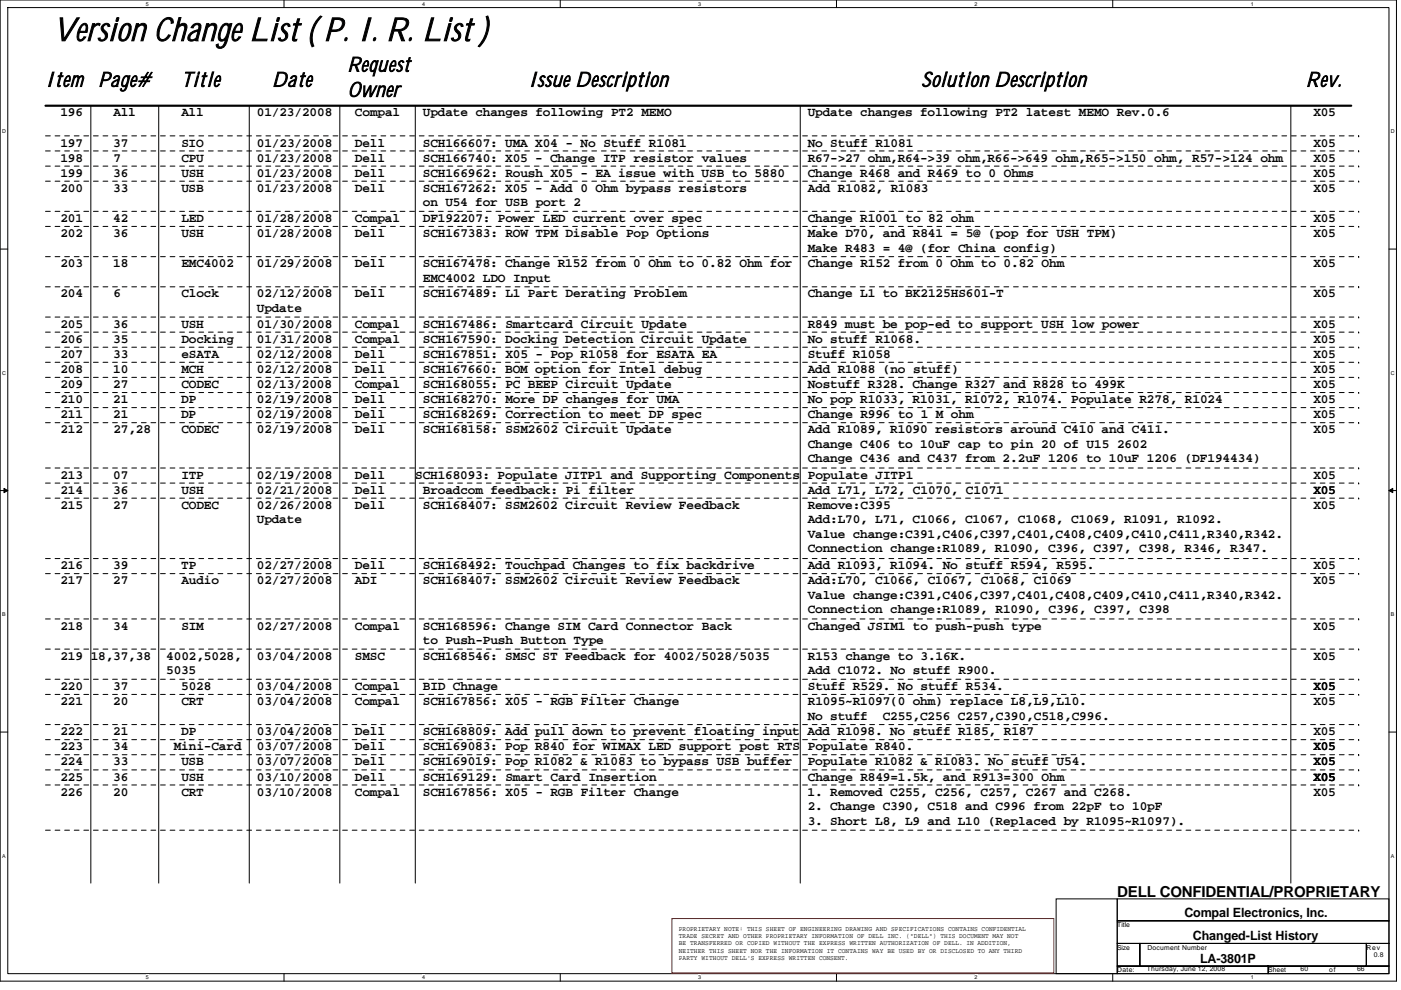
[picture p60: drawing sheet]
<svg xmlns="http://www.w3.org/2000/svg" width="297mm" height="210mm" viewBox="0 0 297 210" stroke-linecap="round" stroke-linejoin="round" font-family="sans-serif">
<defs><g id="words">
<text font-size="6.9" x="11.3" y="8.7">Version Change List ( P. I. R. List )</text>
<g font-size="4.3">
<text x="73.7" y="15.2">Request</text>
<text x="9.6" y="18.4">Item Page#</text>
<text x="38.5" y="18.4">Title</text>
<text x="57.7" y="18.4">Date</text>
<text x="73.7" y="20.5">Owner</text>
<text x="112" y="18.4">Issue Description</text>
<text x="195.3" y="18.4">Solution Description</text>
<text x="276.9" y="18.4">Rev.</text>
</g>
<text font-size="3.2" x="236.9" y="190.2">DELL CONFIDENTIAL/PROPRIETARY</text>
<g font-size="2.7">
<text x="12.8" y="24.7">196</text>
<text x="24" y="24.7">All</text>
<text x="38.5" y="24.7">All</text>
<text x="54.5" y="24.7">01/23/2008</text>
<text x="75.3" y="24.7">Compal</text>
<text x="89.7" y="24.7">Update changes following PT2 MEMO</text>
<text x="171.3" y="24.7">Update changes following PT2 latest MEMO Rev.0.6</text>
<text x="278.5" y="24.7">X05</text>
<text x="12.8" y="34.3">198</text>
<text x="12.8" y="31.1">197</text>
<text x="24" y="31.1">37</text>
<text x="24" y="34.3">7</text>
<text x="38.5" y="31.1">SIO</text>
<text x="38.5" y="34.3">CPU</text>
<text x="54.5" y="34.3">01/23/2008</text>
<text x="54.5" y="31.1">01/23/2008</text>
<text x="75.2" y="31.1">Dell</text>
<text x="75.2" y="34.3">Dell</text>
<text x="89.7" y="34.3">SCH166740: X05 - Change ITP resistor values</text>
<text x="89.7" y="31.1">SCH166607: UMA X04 - No Stuff R1081</text>
<text x="171.2" y="31.1">No Stuff R1081</text>
<text x="171.3" y="34.3">R67-&gt;27 ohm,R64-&gt;39 ohm,R66-&gt;649 ohm,R65-&gt;150 ohm, R57-&gt;124 ohm</text>
<text x="278.5" y="34.3">X05</text>
<text x="278.5" y="31.1">X05</text>
<text x="12.8" y="40.7">200</text>
<text x="12.8" y="37.5">199</text>
<text x="24" y="40.7">33</text>
<text x="24" y="37.5">36</text>
<text x="38.5" y="40.7">USB</text>
<text x="38.5" y="37.5">USH</text>
<text x="54.5" y="40.7">01/23/2008</text>
<text x="54.5" y="37.5">01/23/2008</text>
<text x="75.2" y="40.7">Dell</text>
<text x="75.2" y="37.5">Dell</text>
<text x="89.7" y="40.7">SCH167262: X05 - Add 0 Ohm bypass resistors</text>
<text x="89.7" y="37.5">SCH166962: Roush X05 - EA issue with USB to 5880</text>
<text x="171.3" y="40.7">Add R1082, R1083</text>
<text x="171.3" y="37.5">Change R468 and R469 to 0 Ohms</text>
<text x="278.5" y="37.5">X05</text>
<text x="278.5" y="40.7">X05</text>
<text x="12.8" y="47.1">201</text>
<text x="24" y="47.1">42</text>
<text x="38.5" y="47.1">LED</text>
<text x="54.5" y="47.1">01/28/2008</text>
<text x="75.3" y="47.1">Compal</text>
<text x="89.7" y="47.1">DF192207: Power LED current over spec</text>
<text x="89.7" y="43.8">on U54 for USB port 2</text>
<text x="171.3" y="47.1">Change R1001 to 82 ohm</text>
<text x="278.5" y="47.1">X05</text>
<text x="12.8" y="50.3">202</text>
<text x="24" y="50.3">36</text>
<text x="38.5" y="50.3">USH</text>
<text x="54.5" y="50.3">01/28/2008</text>
<text x="75.2" y="50.3">Dell</text>
<text x="89.7" y="50.3">SCH167383: ROW TPM Disable Pop Options</text>
<text x="171.3" y="50.3">Make D70, and R841 = 5@ (pop for USH TPM)</text>
<text x="171.3" y="53.3">Make R483 = 4@ (for China config)</text>
<text x="278.5" y="50.3">X05</text>
<text x="12.8" y="56.7">203</text>
<text x="24" y="56.7">18</text>
<text x="38.5" y="56.7">EMC4002</text>
<text x="54.5" y="56.7">01/29/2008</text>
<text x="75.2" y="56.7">Dell</text>
<text x="89.7" y="56.7">SCH167478: Change R152 from 0 Ohm to 0.82 Ohm for</text>
<text x="89.7" y="59.8">EMC4002 LDO Input</text>
<text x="171.3" y="56.7">Change R152 from 0 Ohm to 0.82 Ohm</text>
<text x="278.5" y="56.7">X05</text>
<text x="12.8" y="63.1">204</text>
<text x="24" y="63.1">6</text>
<text x="38.5" y="63.1">Clock</text>
<text x="54.5" y="63.1">02/12/2008</text>
<text x="75.2" y="63.1">Dell</text>
<text x="89.7" y="63.1">SCH167489: L1 Part Derating Problem</text>
<text x="171.3" y="63.1">Change L1 to BK2125HS601-T</text>
<text x="278.5" y="63.1">X05</text>
<text x="12.8" y="69.5">205</text>
<text x="24" y="69.5">36</text>
<text x="38.5" y="69.5">USH</text>
<text x="54.5" y="66.1">Update</text>
<text x="54.5" y="69.5">01/30/2008</text>
<text x="75.3" y="69.5">Compal</text>
<text x="89.7" y="69.5">SCH167486: Smartcard Circuit Update</text>
<text x="171.3" y="69.5">R849 must be pop-ed to support USH low power</text>
<text x="278.5" y="69.5">X05</text>
<text x="12.8" y="75.9">207</text>
<text x="12.8" y="72.7">206</text>
<text x="24" y="75.9">33</text>
<text x="24" y="72.7">35</text>
<text x="38.5" y="75.9">eSATA</text>
<text x="38.5" y="72.7">Docking</text>
<text x="54.5" y="75.9">02/12/2008</text>
<text x="54.5" y="72.7">01/31/2008</text>
<text x="75.2" y="75.9">Dell</text>
<text x="75.3" y="72.7">Compal</text>
<text x="89.7" y="75.9">SCH167851: X05 - Pop R1058 for ESATA EA</text>
<text x="89.7" y="72.7">SCH167590: Docking Detection Circuit Update</text>
<text x="171.3" y="75.9">Stuff R1058</text>
<text x="171.3" y="72.7">No stuff R1068.</text>
<text x="278.5" y="72.7">X05</text>
<text x="278.5" y="75.9">X05</text>
<text x="12.8" y="79.1">208</text>
<text x="12.8" y="82.3">209</text>
<text x="24" y="82.3">27</text>
<text x="24" y="79.1">10</text>
<text x="38.5" y="82.3">CODEC</text>
<text x="38.5" y="79.1">MCH</text>
<text x="54.4" y="82.3">02/13/2008</text>
<text x="54.5" y="79.1">02/12/2008</text>
<text x="75.2" y="82.3">Compal</text>
<text x="75.2" y="79.1">Dell</text>
<text x="89.7" y="82.3">SCH168055: PC BEEP Circuit Update</text>
<text x="89.7" y="79.1">SCH167660: BOM option for Intel debug</text>
<text x="171.3" y="82.3">Nostuff R328. Change R327 and R828 to 499K</text>
<text x="171.3" y="79.1">Add R1088 (no stuff)</text>
<text x="278.5" y="79.1">X05</text>
<text x="278.5" y="82.3">X05</text>
<text x="12.8" y="88.7">211</text>
<text x="12.8" y="85.5">210</text>
<text x="24" y="85.5">21</text>
<text x="24" y="88.7">21</text>
<text x="38.4" y="88.7">DP</text>
<text x="38.4" y="85.5">DP</text>
<text x="54.5" y="88.7">02/19/2008</text>
<text x="54.5" y="85.5">02/19/2008</text>
<text x="75.2" y="88.7">Dell</text>
<text x="75.2" y="85.5">Dell</text>
<text x="89.7" y="85.5">SCH168270: More DP changes for UMA</text>
<text x="89.7" y="88.7">SCH168269: Correction to meet DP spec</text>
<text x="171.3" y="85.5">No pop R1033, R1031, R1072, R1074. Populate R278, R1024</text>
<text x="171.3" y="88.7">Change R996 to 1 M ohm</text>
<text x="278.5" y="88.7">X05</text>
<text x="278.5" y="85.5">X05</text>
<text x="12.8" y="91.9">212</text>
<text x="24" y="91.9">27,28</text>
<text x="38.5" y="91.9">CODEC</text>
<text x="54.5" y="91.9">02/19/2008</text>
<text x="75.2" y="91.9">Dell</text>
<text x="89.7" y="91.9">SCH168158: SSM2602 Circuit Update</text>
<text x="171.3" y="91.9">Add R1089, R1090 resistors around C410 and C411.</text>
<text x="171.3" y="95">Change C406 to 10uF cap to pin 20 of U15 2602</text>
<text x="278.5" y="91.9">X05</text>
<text x="12.8" y="101.5">213</text>
<text x="24" y="101.5">07</text>
<text x="38.5" y="101.5">ITP</text>
<text x="54.5" y="101.5">02/19/2008</text>
<text x="75.2" y="101.5">Dell</text>
<text x="88" y="101.5">SCH168093: Populate JITP1 and Supporting Components</text>
<text x="171.3" y="98">Change C436 and C437 from 2.2uF 1206 to 10uF 1206 (DF194434)</text>
<text x="171.3" y="101.5">Populate JITP1</text>
<text x="278.5" y="101.5">X05</text>
<text x="12.8" y="104.7">214</text>
<text x="12.8" y="107.9">215</text>
<text x="24" y="107.9">27</text>
<text x="24" y="104.7">36</text>
<text x="38.5" y="107.9">CODEC</text>
<text x="38.5" y="104.7">USH</text>
<text x="54.5" y="107.9">02/26/2008</text>
<text x="54.5" y="104.7">02/21/2008</text>
<text x="75.2" y="107.9">Dell</text>
<text x="75.2" y="104.7">Dell</text>
<text x="89.7" y="107.9">SCH168407: SSM2602 Circuit Review Feedback</text>
<text x="89.7" y="104.7">Broadcom feedback: Pi filter</text>
<text x="171.3" y="104.7">Add L71, L72, C1070, C1071</text>
<text x="171.3" y="107.9">Remove:C395</text>
<text x="278.5" y="107.9">X05</text>
<text x="278.5" y="104.7">X05</text>
<text x="54.5" y="111">Update</text>
<text x="171.3" y="111">Add:L70, L71, C1066, C1067, C1068, C1069, R1091, R1092.</text>
<text x="171.3" y="114">Value change:C391,C406,C397,C401,C408,C409,C410,C411,R340,R342.</text>
<text x="171.3" y="117.1">Connection change:R1089, R1090, C396, C397, C398, R346, R347.</text>
<text x="12.8" y="123.9">217</text>
<text x="12.8" y="120.7">216</text>
<text x="24" y="120.7">39</text>
<text x="24" y="123.9">27</text>
<text x="38.4" y="120.7">TP</text>
<text x="38.5" y="123.9">Audio</text>
<text x="54.5" y="123.9">02/27/2008</text>
<text x="54.5" y="120.7">02/27/2008</text>
<text x="75.2" y="120.7">Dell</text>
<text x="75.3" y="123.9">ADI</text>
<text x="89.7" y="123.9">SCH168407: SSM2602 Circuit Review Feedback</text>
<text x="89.7" y="120.7">SCH168492: Touchpad Changes to fix backdrive</text>
<text x="171.3" y="123.9">Add:L70, C1066, C1067, C1068, C1069</text>
<text x="171.3" y="120.7">Add R1093, R1094. No stuff R594, R595.</text>
<text x="278.5" y="123.9">X05</text>
<text x="278.5" y="120.7">X05</text>
<text x="171.3" y="127">Value change:C391,C406,C397,C401,C408,C409,C410,C411,R340,R342.</text>
<text x="171.3" y="130">Connection change:R1089, R1090, C396, C397, C398</text>
<text x="12.8" y="133.5">218</text>
<text x="24" y="133.5">34</text>
<text x="38.5" y="133.5">SIM</text>
<text x="54.5" y="133.5">02/27/2008</text>
<text x="75.3" y="133.5">Compal</text>
<text x="89.7" y="133.5">SCH168596: Change SIM Card Connector Back</text>
<text x="89.7" y="136.6">to Push-Push Button Type</text>
<text x="171.3" y="133.5">Changed JSIM1 to push-push type</text>
<text x="278.5" y="133.5">X05</text>
<text x="12.8" y="139.9">219</text>
<text x="19.3" y="139.9">18,37,38</text>
<text x="35.2" y="143">5035</text>
<text x="35.3" y="139.9">4002,5028,</text>
<text x="54.5" y="139.9">03/04/2008</text>
<text x="75.2" y="139.9">SMSC</text>
<text x="89.7" y="139.9">SCH168546: SMSC ST Feedback for 4002/5028/5035</text>
<text x="171.3" y="139.9">R153 change to 3.16K.</text>
<text x="171.3" y="143">Add C1072. No stuff R900.</text>
<text x="278.5" y="139.9">X05</text>
<text x="12.8" y="149.5">221</text>
<text x="12.8" y="146.3">220</text>
<text x="24" y="146.3">37</text>
<text x="24" y="149.5">20</text>
<text x="38.4" y="146.3">5028</text>
<text x="38.5" y="149.5">CRT</text>
<text x="54.5" y="149.5">03/04/2008</text>
<text x="54.5" y="146.3">03/04/2008</text>
<text x="75.3" y="149.5">Compal</text>
<text x="75.3" y="146.3">Compal</text>
<text x="89.7" y="149.5">SCH167856: X05 - RGB Filter Change</text>
<text x="89.7" y="146.3">BID Chnage</text>
<text x="171.3" y="149.5">R1095~R1097(0 ohm) replace L8,L9,L10.</text>
<text x="171.3" y="146.3">Stuff R529. No stuff R534.</text>
<text x="278.5" y="149.5">X05</text>
<text x="278.5" y="146.3">X05</text>
<text x="12.8" y="155.9">222</text>
<text x="24" y="155.9">21</text>
<text x="38.4" y="155.9">DP</text>
<text x="54.5" y="155.9">03/04/2008</text>
<text x="75.2" y="155.9">Dell</text>
<text x="89.7" y="155.9">SCH168809: Add pull down to prevent floating input Add R1098. No stuff R185, R187</text>
<text x="171.3" y="152.6">No stuff</text>
<text x="187.1" y="152.6">C255,C256 C257,C390,C518,C996.</text>
<text x="278.5" y="155.9">X05</text>
<text x="12.8" y="159.1">223</text>
<text x="24" y="159.1">34</text>
<text x="36.8" y="159.1">Mini-Card</text>
<text x="54.5" y="159.1">03/07/2008</text>
<text x="75.2" y="159.1">Dell</text>
<text x="89.7" y="159.1">SCH169083: Pop R840 for WIMAX LED support post RTS</text>
<text x="171.3" y="159.1">Populate R840.</text>
<text x="278.5" y="159.1">X05</text>
<text x="12.8" y="162.3">224</text>
<text x="12.8" y="165.5">225</text>
<text x="24" y="162.3">33</text>
<text x="24" y="165.5">36</text>
<text x="38.5" y="162.3">USB</text>
<text x="38.5" y="165.5">USH</text>
<text x="54.5" y="162.3">03/07/2008</text>
<text x="54.5" y="165.5">03/10/2008</text>
<text x="75.2" y="162.3">Dell</text>
<text x="75.2" y="165.5">Dell</text>
<text x="89.7" y="162.3">SCH169019: Pop R1082 &amp; R1083 to bypass USB buffer</text>
<text x="89.7" y="165.5">SCH169129: Smart Card Insertion</text>
<text x="171.3" y="162.3">Populate R1082 &amp; R1083. No stuff U54.</text>
<text x="171.3" y="165.5">Change R849=1.5k, and R913=300 Ohm</text>
<text x="278.5" y="162.3">X05</text>
<text x="278.5" y="165.5">X05</text>
<text x="12.8" y="168.7">226</text>
<text x="24" y="168.7">20</text>
<text x="38.5" y="168.7">CRT</text>
<text x="54.5" y="168.7">03/10/2008</text>
<text x="75.3" y="168.7">Compal</text>
<text x="89.7" y="168.7">SCH167856: X05 - RGB Filter Change</text>
<text x="171.2" y="168.7">1. Removed C255, C256, C257, C267 and C268.</text>
<text x="171.3" y="171.8">2. Change C390, C518 and C996 from 22pF to 10pF</text>
<text x="278.5" y="168.7">X05</text>
<text x="171.3" y="174.8">3. Short L8, L9 and L10 (Replaced by R1095~R1097).</text>
<text x="251.1" y="194.4">Compal Electronics, Inc.</text>
<text x="252.9" y="199.3">Changed-List History</text>
<text x="254.5" y="204.2">LA-3801P</text>
</g>
<g font-size="1.4">
<text x="143.9" y="197.3">PROPRIETARY NOTE: THIS SHEET OF ENGINEERING DRAWING AND SPECIFICATIONS CONTAINS CONFIDENTIAL</text>
<text x="236.9" y="196.5">Title</text>
<text x="143.9" y="198.9">TRADE SECRET AND OTHER PROPRIETARY INFORMATION OF DELL INC. (&quot;DELL&quot;) THIS DOCUMENT MAY NOT</text>
<text x="143.9" y="200.4">BE TRANSFERRED OR COPIED WITHOUT THE EXPRESS WRITTEN AUTHORIZATION OF DELL. IN ADDITION,</text>
<text x="143.9" y="202">NEITHER THIS SHEET NOR THE INFORMATION IT CONTAINS WAY BE USED BY OR DISCLOSED TO ANY THIRD</text>
<text x="143.9" y="203.5">PARTY WITHOUT DELL'S EXPRESS WRITTEN CONSENT.</text>
<text x="236.9" y="201.3">Size</text>
<text x="243.3" y="201.3">Document Number</text>
<text x="289.7" y="201.3">Rev</text>
<text x="291.3" y="202.9">0.8</text>
<text x="236.9" y="206.1">Date:</text>
<text x="243.1" y="206">Thursday, June 12, 2008</text>
<text x="268.9" y="206.1">Sheet</text>
<text x="275.8" y="206">60</text>
<text x="281.8" y="206.1">of</text>
<text x="287.8" y="206">66</text>
</g>
<g font-size="1.1">
<text x="30.9" y="1.2">5</text>
<text x="89.5" y="1.2">4</text>
<text x="148.1" y="1.2">3</text>
<text x="206.6" y="1.2">2</text>
<text x="265.2" y="1.2">1</text>
<text x=".4" y="28.2">D</text>
<text x="294.9" y="28.2">D</text>
<text x=".4" y="79.4">C</text>
<text x="294.9" y="79.4">C</text>
<text x=".4" y="130.6">B</text>
<text x="294.9" y="130.6">B</text>
<text x=".4" y="181.8">A</text>
<text x="294.9" y="181.8">A</text>
<text x="30.9" y="207.6">5</text>
<text x="89.5" y="207.6">4</text>
<text x="148.1" y="207.6">3</text>
<text x="206.6" y="207.6">2</text>
<text x="265.2" y="207.6">1</text>
</g>
</g></defs>
<path d="M0 0h296.1v208h-296.1zM1.6 1.6h292.9v204.8h-292.9z" fill="none" stroke="#000" stroke-width=".21"/>
<g fill="#fff">
<path d="M30.9 .2h.6v1.2h-.6z"/>
<path d="M30.9 206.6h.6v1.3h-.6z"/>
</g>
<path d="M60.2 0v1.6M60.2 206.4v1.6" fill="none" stroke="#000" stroke-width=".21"/>
<g fill="#fff">
<path d="M89.5 .2h.6v1.2h-.6z"/>
<path d="M89.5 206.6h.6v1.3h-.6z"/>
</g>
<path d="M118.8 0v1.6M118.8 206.4v1.6" fill="none" stroke="#000" stroke-width=".21"/>
<g fill="#fff">
<path d="M148.1 .2h.6v1.2h-.6z"/>
<path d="M148.1 206.6h.6v1.3h-.6z"/>
</g>
<path d="M177.4 0v1.6M177.4 206.4v1.6" fill="none" stroke="#000" stroke-width=".21"/>
<g fill="#fff">
<path d="M206.6 .2h.6v1.2h-.6z"/>
<path d="M206.6 206.6h.6v1.3h-.6z"/>
</g>
<path d="M235.9 0v1.6M235.9 206.4v1.6" fill="none" stroke="#000" stroke-width=".21"/>
<g fill="#fff">
<path d="M265.2 .2h.6v1.2h-.6z"/>
<path d="M265.2 206.6h.6v1.3h-.6z"/>
<path d="M.4 27.2h.8v1.3h-.8z"/>
<path d="M294.9 27.2h.8v1.3h-.8z"/>
<path d="M.4 78.4h.8v1.3h-.8z"/>
<path d="M294.9 78.4h.8v1.3h-.8z"/>
</g>
<path d="M0 52.8h1.6M294.5 52.8h1.6" fill="none" stroke="#000" stroke-width=".21"/>
<g fill="#fff">
<path d="M.4 129.6h.8v1.3h-.8z"/>
<path d="M294.9 129.6h.7v1.3h-.7z"/>
</g>
<path d="M0 104h1.6M294.5 104h1.6" fill="none" stroke="#000" stroke-width=".21"/>
<path d="M.8 103.5l.8 .5-.8 .5zM294.5 104l.8-.5v1z" fill="#000" stroke="#000" stroke-width=".21"/>
<g fill="#fff">
<path d="M.4 180.8h.8v1.3h-.8z"/>
<path d="M294.9 180.8h.7v1.3h-.7z"/>
</g>
<g fill="none" stroke="#000" stroke-width=".21">
<path d="M19.3 22.4v164.8M33.7 22.4v164.8M52.8 22.4v164.8M72 22.4v164.8M88.1 22.4v164.8M169.7 22.4v164.8M273.7 22.4v164.8M0 155.2h1.6M294.5 155.2h1.6M223.9 190.6h13v15.8h-13zM236.9 190.6h57.6v4.6h-57.6zM236.9 195.2h57.6v4.8h-57.6z"/>
<path d="M236.9 200h4.8v4.8h-4.8zM236.9 204.8h32v1.6h-32zM241.7 200h48v4.8h-48zM268.9 204.8h25.6v1.6h-25.6zM289.7 200h4.8v4.8h-4.8z"/>
</g>
<path d="M142.5 194.8h80.9v11.5h-80.9z" fill="none" stroke="#f00" stroke-width=".21"/>
<path d="M9.6 22.4h276.9" fill="none" stroke="#000" stroke-width=".47"/>
<g fill="none" stroke="#000" stroke-width=".21" stroke-dasharray="1 1 1 1 1 1 1 1">
<path d="M9.6 28.8h278.5M9.6 32h278.5M9.6 35.2h278.5M9.6 38.4h278.5M288.1 28.8h.1M288.1 32h.1M288.1 35.2h.1M288.1 38.4h.1M9.6 44.8h278.5M9.6 48h278.5M9.6 54.4h278.5M288.1 44.8h.1"/>
<path d="M288.1 48h.1M288.1 54.4h.1M9.6 60.8h278.5M9.6 67.2h278.5M9.6 70.4h278.5M9.6 73.6h278.5M9.6 76.8h278.5M288.1 60.8h.1M288.1 67.2h.1M288.1 70.4h.1M288.1 73.6h.1M288.1 76.8h.1"/>
<path d="M9.6 80h278.5M9.6 83.2h278.5M9.6 86.4h278.5M9.6 89.6h278.5M9.6 99.2h278.5M288.1 80h.1M288.1 83.2h.1M288.1 86.4h.1M288.1 89.6h.1M288.1 99.2h.1M9.6 102.4h278.5M9.6 105.6h278.5"/>
<path d="M9.6 118.4h278.5M288.1 102.4h.1M288.1 105.6h.1M288.1 118.4h.1M9.6 121.6h278.5M9.6 131.2h278.5M9.6 137.6h278.5M288.1 121.6h.1M288.1 131.2h.1M288.1 137.6h.1M9.6 144h278.5M9.6 147.2h278.5"/>
<path d="M9.6 153.6h278.5M9.6 156.8h278.5M288.1 144h.1M288.1 147.2h.1M288.1 153.6h.1M288.1 156.8h.1M9.6 160h278.5M9.6 163.2h278.5M9.6 176h278.5M9.6 166.4h278.5M288.1 160h.1M288.1 163.2h.1"/>
<path d="M288.1 176h.1M288.1 166.4h.1"/>
</g>
<use href="#words"/>
</svg>
